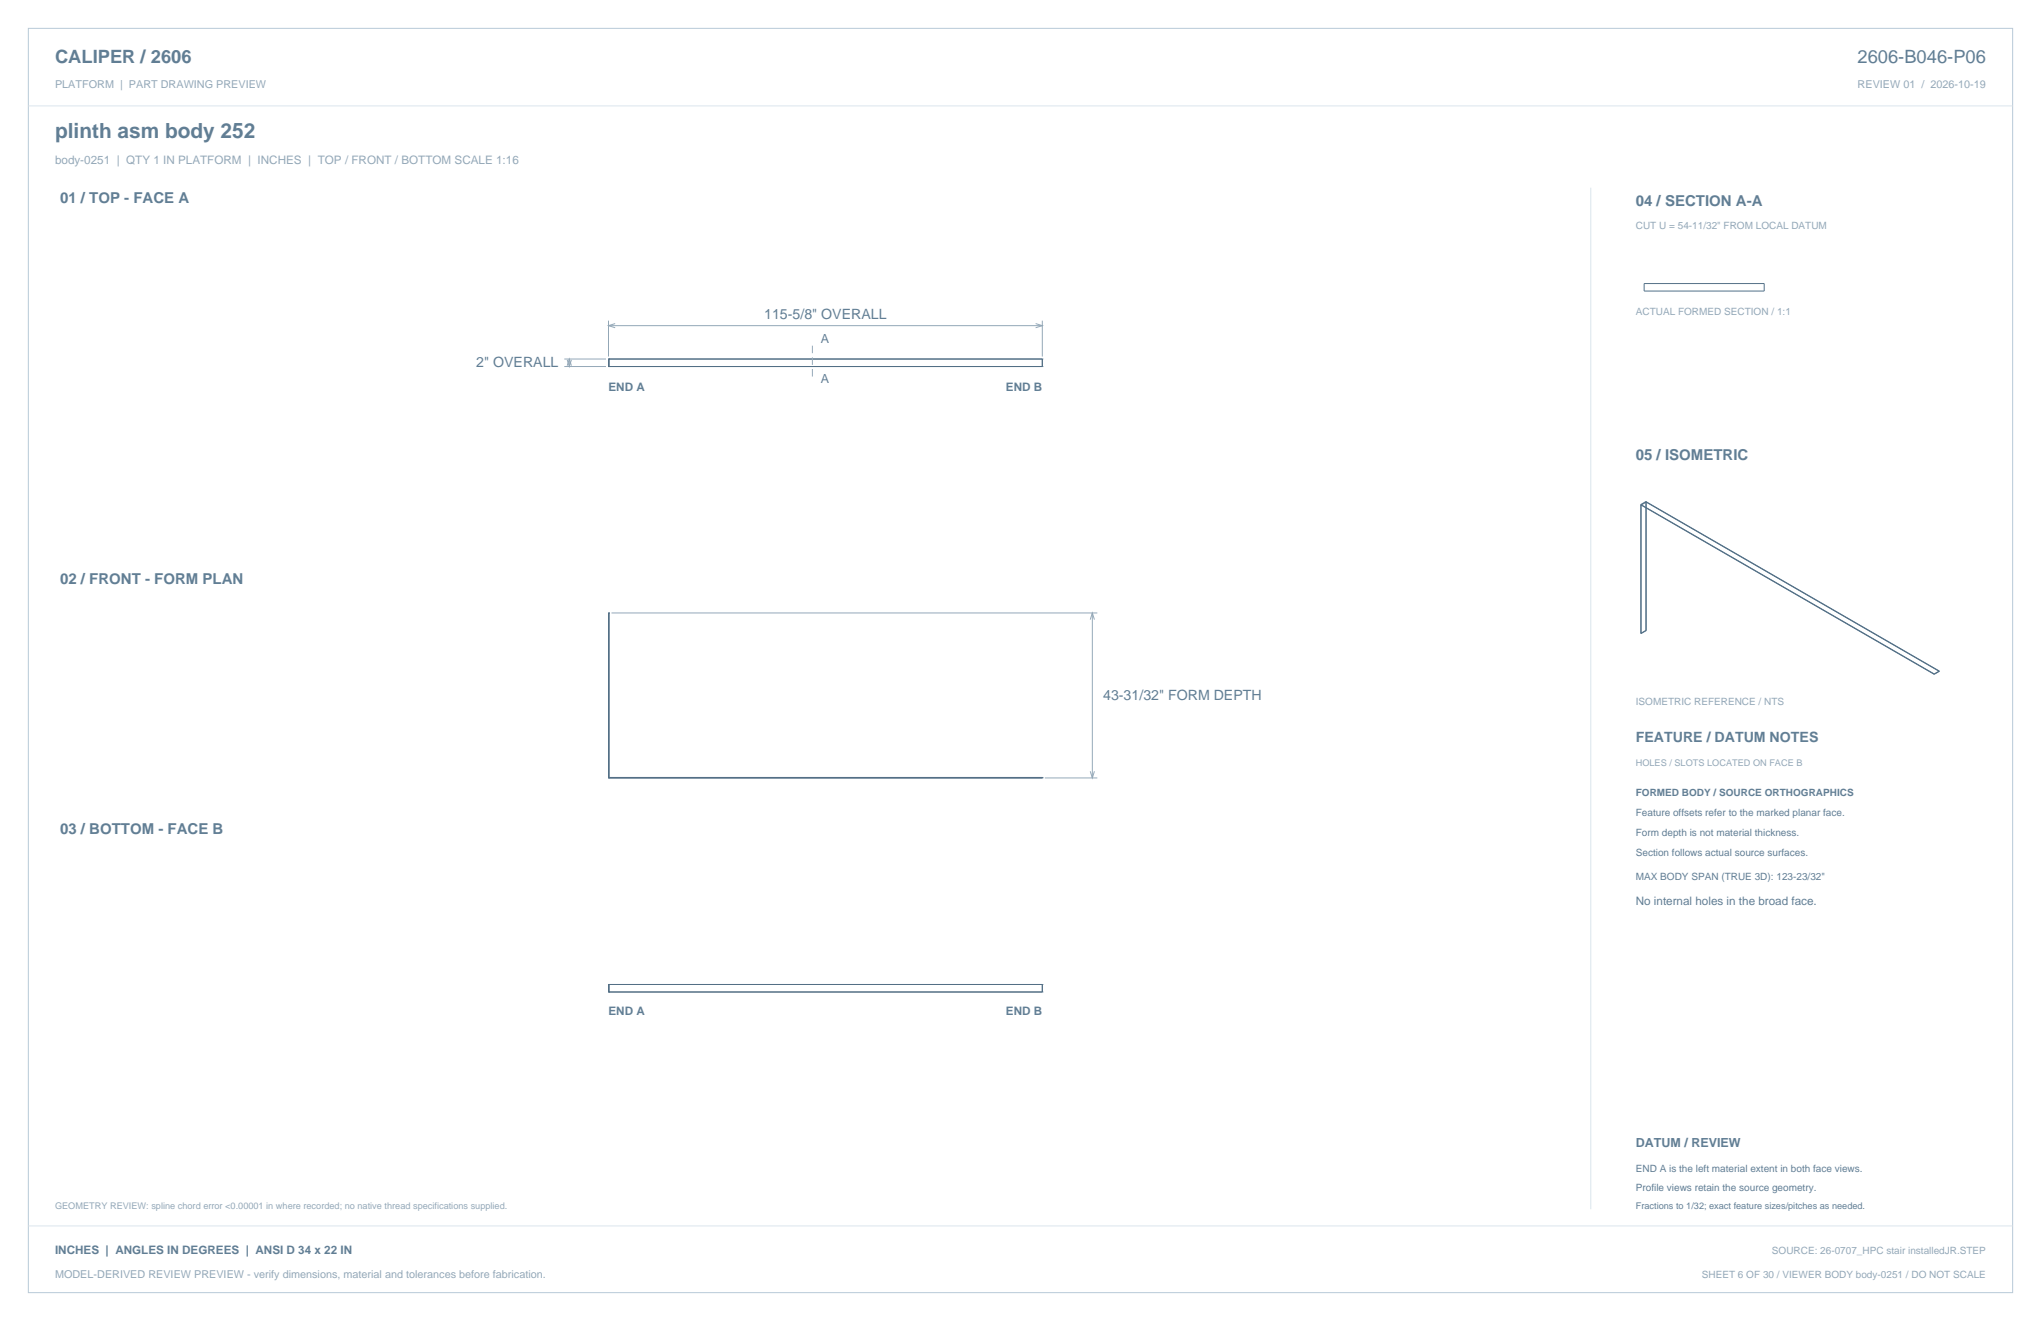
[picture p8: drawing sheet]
<svg xmlns="http://www.w3.org/2000/svg" width="864mm" height="559mm" viewBox="0 0 864 559" stroke-linecap="round" stroke-linejoin="round" font-family="sans-serif">
<defs><g id="words">
<text font-size="8.8" fill="#617e94" x="23.3" y="58.2">plinth asm body 252</text>
<g font-size="7.8" fill="#617e94">
<text x="23.3" y="26.8">CALIPER / 2606</text>
<text x="786" y="26.8">2606-B046-P06</text>
</g>
<g font-size="6.3" fill="#617e94">
<text x="25.4" y="86.1">01 / TOP - FACE A</text>
<text x="692.1" y="87.1">04 / SECTION A-A</text>
<text x="692.1" y="194.4">05 / ISOMETRIC</text>
<text x="25.4" y="246.9">02 / FRONT - FORM PLAN</text>
<text x="25.4" y="352.8">03 / BOTTOM - FACE B</text>
</g>
<g font-size="6" fill="#617e94">
<text x="323.4" y="134.9">115-5/8&quot; OVERALL</text>
<text x="201.5" y="155.2">2&quot; OVERALL</text>
<text x="466.8" y="296">43-31/32&quot; FORM DEPTH</text>
<text x="692.1" y="314">FEATURE / DATUM NOTES</text>
</g>
<g font-size="5.3" fill="#617e94">
<text x="347.3" y="145.2">A</text>
<text x="347.3" y="162.1">A</text>
<text x="692.1" y="485.1">DATUM / REVIEW</text>
</g>
<text font-size="4.9" fill="#93a8b9" x="23.3" y="69.5">body-0251 | QTY 1 IN PLATFORM | INCHES | TOP / FRONT / BOTTOM SCALE 1:16</text>
<g font-size="4.9" fill="#617e94">
<text x="257.5" y="165.3">END A</text>
<text x="425.7" y="165.3">END B</text>
<text x="692.1" y="382.8">No internal holes in the broad face.</text>
<text x="257.5" y="429.5">END A</text>
<text x="425.7" y="429.5">END B</text>
<text x="23.3" y="530.6">INCHES | ANGLES IN DEGREES | ANSI D 34 x 22 IN</text>
</g>
<g font-size="4.6" fill="#93a8b9">
<text x="23.3" y="37">PLATFORM | PART DRAWING PREVIEW</text>
<text x="786" y="37">REVIEW 01 / 2026-10-19</text>
<text x="23.3" y="540.5">MODEL-DERIVED REVIEW PREVIEW - verify dimensions, material and tolerances before fabrication.</text>
</g>
<g font-size="4.2" fill="#93a8b9">
<text x="692.1" y="97">CUT U = 54-11/32&quot; FROM LOCAL DATUM</text>
<text x="692.1" y="133.3">ACTUAL FORMED SECTION / 1:1</text>
<text x="692.1" y="298.1">ISOMETRIC REFERENCE / NTS</text>
<text x="749.7" y="530.6">SOURCE: 26-0707_HPC stair installedJR.STEP</text>
<text x="720.1" y="540.5">SHEET 6 OF 30 / VIEWER BODY body-0251 / DO NOT SCALE</text>
</g>
<g font-size="4.2" fill="#617e94">
<text x="692.1" y="336.9">FORMED BODY / SOURCE ORTHOGRAPHICS</text>
<text x="692.1" y="345.4">Feature offsets refer to the marked planar face.</text>
<text x="692.1" y="353.8">Form depth is not material thickness.</text>
<text x="692.1" y="362.3">Section follows actual source surfaces.</text>
<text x="692.1" y="372.2">MAX BODY SPAN (TRUE 3D): 123-23/32&quot;</text>
<text x="692.1" y="495.7">END A is the left material extent in both face views.</text>
<text x="692.1" y="503.8">Profile views retain the source geometry.</text>
</g>
<g font-size="3.9" fill="#93a8b9">
<text x="692.1" y="323.8">HOLES / SLOTS LOCATED ON FACE B</text>
<text x="23.3" y="511.5">GEOMETRY REVIEW: spline chord error &lt;0.00001 in where recorded; no native thread specifications supplied.</text>
</g>
<text font-size="3.9" fill="#617e94" x="692.1" y="511.5">Fractions to 1/32; exact feature sizes/pitches as needed.</text>
</g></defs>
<path d="M12 12h839.6v534.8h-839.6z" fill="none" stroke="#b8cad8" stroke-width=".42"/>
<path d="M12 44.8h839.6M673.1 79.4v432.1M12 518.6h839.6" fill="none" stroke="#dbe5ed" stroke-width=".42"/>
<g fill="none" stroke="#536f85" stroke-width=".42">
<path d="M695.7 119.9h50.8v3.2h-50.8zM257.5 151.9h183.5v3.1h-183.5zM257.7 151.9v3.1M694.3 213.4v54.5M694.3 213.4l124.1 71.7M694.3 213.4l.1 .2M694.4 213.6v54.4M694.4 213.6l124 71.6M696.4 212.2l124.2 71.7M696.4 212.2v54.5M696.4 212.2l.1 .2M696.4 212.2l-2.1 1.2"/>
<path d="M696.5 212.4l-2.1 1.2M696.5 212.4l124.1 71.6M696.5 212.4v54.4M694.3 267.9l.1 .1M696.4 266.7l.1 .1M696.4 266.7l-2.1 1.2M696.5 266.8l-2.1 1.2M818.4 285.1v.1M820.6 284l-2.2 1.2M820.6 283.9l-2.2 1.2M820.6 283.9v.1M257.7 328.9l183.3 .2h-183.5"/>
<path d="M257.7 328.9l-.2-69.6v69.8M257.7 328.9l-.2 .2M257.5 416.5h183.5v3.1h-183.5zM257.7 416.5v3.1"/>
</g>
<g fill="none" stroke="#93a8b9" stroke-width=".42">
<path d="M257.5 135.6v15.2M257.5 137.8h183.5M260.3 136.9l-2.8 .9 2.8 .8M438.2 136.9l2.8 .9-2.8 .8M441 135.6v15.2M238.8 151.9h17.6M238.8 155h17.6M240 154.7l.9-2.8 .9 2.8M240 152.2l.9 2.8 .9-2.8M240.9 151.9v3.1M258.7 259.3h205.6M462.2 259.3v69.8"/>
<path d="M461.3 262.1l.9-2.8 .9 2.8M442.1 329.1h22.2M461.3 326.3l.9 2.8 .9-2.8"/>
</g>
<path d="M343.7 146.2v14.1" fill="none" stroke="#93a8b9" stroke-width=".42" stroke-dasharray="3.2 1.8" stroke-linecap="butt"/>
<use href="#words"/>
</svg>
